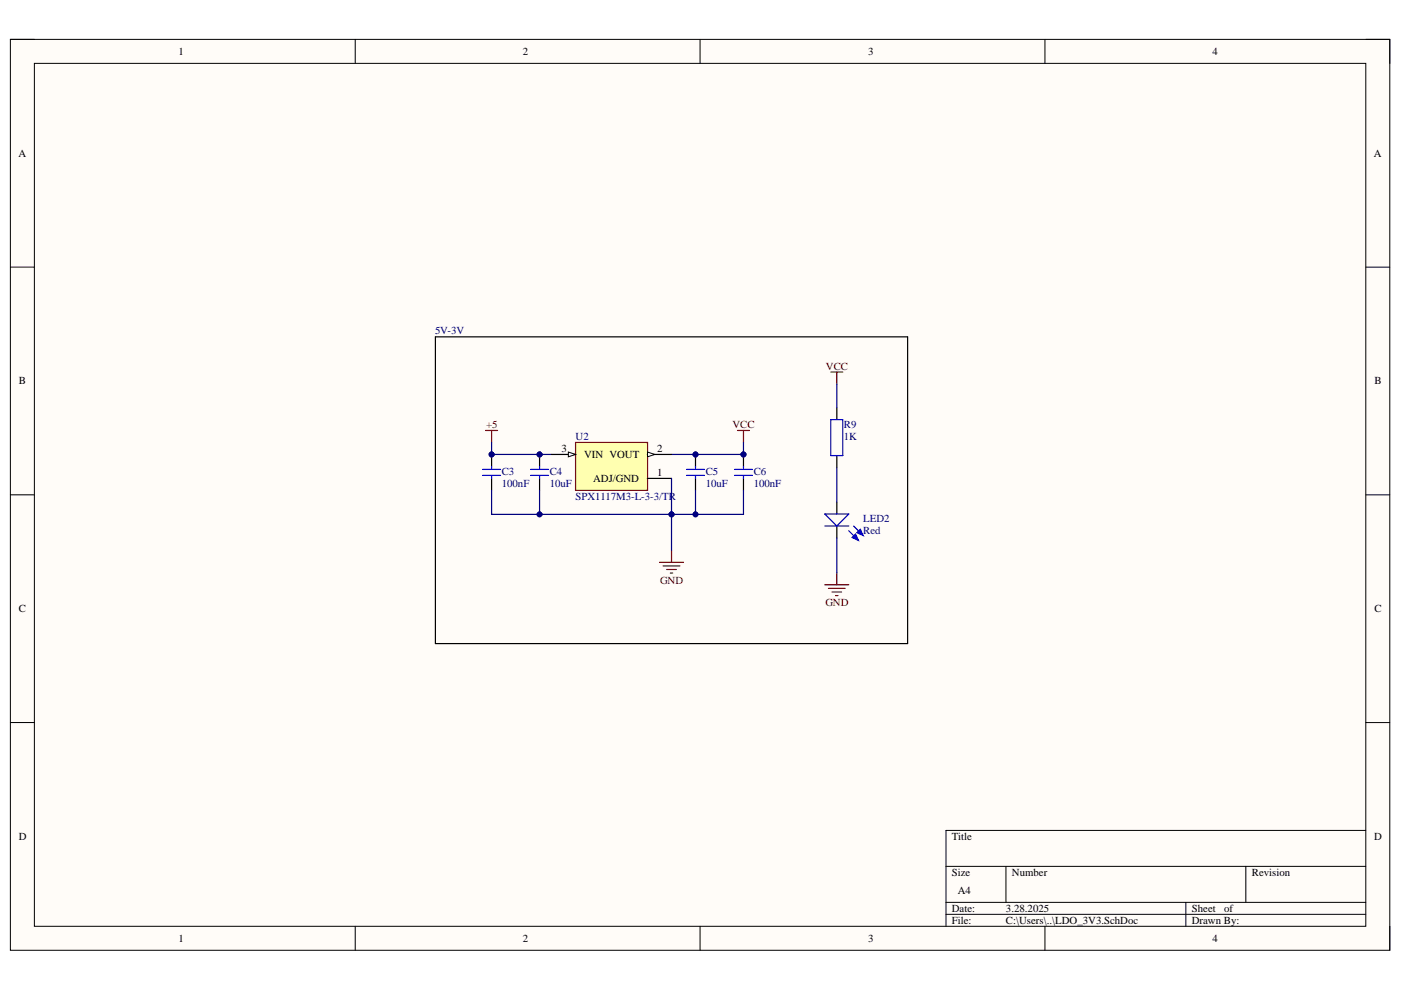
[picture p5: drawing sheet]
<svg xmlns="http://www.w3.org/2000/svg" width="297mm" height="210mm" viewBox="0 0 297 210" stroke-linecap="round" stroke-linejoin="round" font-family="sans-serif">
<defs><g id="words">
<g font-size="2.3">
<text x="37.9" y="11.7">1</text>
<text x="110.8" y="11.7">2</text>
<text x="184" y="11.7">3</text>
<text x="257" y="11.7">4</text>
<text x="3.9" y="33.2">A</text>
<text x="291.3" y="33.2">A</text>
<text x="4" y="81.5">B</text>
<text x="291.4" y="81.5">B</text>
<text x="119" y="95.9">3</text>
<text x="139.3" y="95.9">2</text>
<text x="123.8" y="97.1">VIN VOUT</text>
<text x="139.3" y="100.9">1</text>
<text x="125.8" y="102.2">ADJ/GND</text>
<text x="4" y="129.8">C</text>
<text x="291.4" y="129.8">C</text>
<text x="4" y="178.1">D</text>
<text x="201.8" y="178.1">Title</text>
<text x="291.3" y="178.1">D</text>
<text x="201.8" y="185.7">Size</text>
<text x="214.6" y="185.7">Number</text>
<text x="265.4" y="185.7">Revision</text>
<text x="203.1" y="189.5">A4</text>
<text x="201.8" y="193.3">Date:</text>
<text x="201.8" y="195.9">File:</text>
<text x="213.3" y="193.3">3.28.2025</text>
<text x="213.3" y="195.9">C:\Users\..\LDO_3V3.SchDoc</text>
<text x="252.7" y="193.3">Sheet</text>
<text x="252.7" y="195.9">Drawn By:</text>
<text x="259.5" y="193.3">of</text>
<text x="37.9" y="199.7">1</text>
<text x="110.8" y="199.7">2</text>
<text x="184" y="199.7">3</text>
<text x="257" y="199.7">4</text>
</g>
<g font-size="2.3" fill="#000080">
<text x="92.3" y="70.9">5V-3V</text>
<text x="122" y="93.3">U2</text>
<text x="178.9" y="93.3">1K</text>
<text x="178.9" y="90.7">R9</text>
<text x="106.4" y="100.7">C3</text>
<text x="116.5" y="100.7">C4</text>
<text x="149.6" y="100.7">C5</text>
<text x="159.8" y="100.7">C6</text>
<text x="106.4" y="103.2">100nF</text>
<text x="116.5" y="103.2">10uF</text>
<text x="122" y="106">SPX1117M3-L-3-3/TR</text>
<text x="149.6" y="103.2">10uF</text>
<text x="159.8" y="103.2">100nF</text>
<text x="183" y="113.3">Red</text>
<text x="183" y="110.7">LED2</text>
</g>
<g font-size="2.3" fill="#800000">
<text x="175.1" y="78.3">VCC</text>
<text x="103.1" y="90.7">+5</text>
<text x="155.3" y="90.7">VCC</text>
<text x="139.9" y="123.8">GND</text>
<text x="175" y="128.5">GND</text>
</g>
</g></defs>
<path d="M2.2 8.4h292.5v193.1h-292.5z" fill-rule="evenodd" fill="#fffcf8"/>
<path d="M2.2 8.4h292.5v193.1h-292.5z" fill="none" stroke="#000" stroke-width=".21"/>
<path d="M7.3 13.4h282.3v183h-282.3z" fill-rule="evenodd" fill="#fffcf8"/>
<g fill="none" stroke="#000" stroke-width=".21">
<path d="M2.2 8.4h5.1M7.3 13.4h282.3v183h-282.3zM75.3 8.4v5M148.4 8.4v5M221.5 8.4v5M289.6 8.4h5.1v5M2.2 56.6h5.1M289.6 56.6h5.1M2.2 104.9h5.1M289.6 104.9h5.1M2.2 153.2h5.1M289.6 153.2h5.1"/>
<path d="M289.6 176.1h-89v20.3M75.3 196.4v5.1M148.4 196.4v5.1M200.6 183.7h89M200.6 191.3h89M200.6 193.9h89M213.3 183.7v7.6M221.5 196.4v5.1M251.4 191.3v5.1M264.1 183.7v7.6M294.7 196.4v5.1"/>
</g>
<path d="M103 91.3h2.5M104.2 91.3v2.5M156.4 91.3h2.5M157.6 91.3v2.5M139.8 119.2h5.1M140.6 120h3.6M142.4 116.7v2.5M141.4 120.7h2M142.1 121.5h.5" fill="none" stroke="#800000" stroke-width=".25"/>
<circle cx="114.4" cy="96.4" r=".51" fill="#000080"/>
<circle cx="114.4" cy="96.4" r=".51" fill="none" stroke="#000080" stroke-width=".21"/>
<path d="M112.5 99.5h3.8M112.5 100.8h3.8" fill="none" stroke="#00f" stroke-width=".25"/>
<path d="M114.4 96.4v2.5M114.4 101.4v2.6" fill="none" stroke="#000" stroke-width=".25"/>
<circle cx="114.4" cy="96.4" r=".51" fill="#000080"/>
<circle cx="114.4" cy="96.4" r=".51" fill="none" stroke="#000080" stroke-width=".21"/>
<path d="M114.4 98.9v.6M114.4 100.8v.6" fill="none" stroke="#00f" stroke-width=".25"/>
<circle cx="147.5" cy="96.4" r=".51" fill="#000080"/>
<circle cx="147.5" cy="96.4" r=".51" fill="none" stroke="#000080" stroke-width=".21"/>
<path d="M145.6 99.5h3.8M145.6 100.8h3.8" fill="none" stroke="#00f" stroke-width=".25"/>
<path d="M147.5 96.4v2.5M147.5 101.4v2.6" fill="none" stroke="#000" stroke-width=".25"/>
<circle cx="147.5" cy="96.4" r=".51" fill="#000080"/>
<circle cx="147.5" cy="96.4" r=".51" fill="none" stroke="#000080" stroke-width=".21"/>
<path d="M147.5 98.9v.6M147.5 100.8v.6" fill="none" stroke="#00f" stroke-width=".25"/>
<circle cx="104.2" cy="96.4" r=".51" fill="#000080"/>
<circle cx="104.2" cy="96.4" r=".51" fill="none" stroke="#000080" stroke-width=".21"/>
<path d="M102.3 99.5h3.8M102.3 100.8h3.8" fill="none" stroke="#00f" stroke-width=".25"/>
<path d="M104.2 96.4v2.5M104.2 101.4v2.6" fill="none" stroke="#000" stroke-width=".25"/>
<circle cx="104.2" cy="96.4" r=".51" fill="#000080"/>
<circle cx="104.2" cy="96.4" r=".51" fill="none" stroke="#000080" stroke-width=".21"/>
<path d="M104.2 98.9v.6M104.2 100.8v.6" fill="none" stroke="#00f" stroke-width=".25"/>
<circle cx="157.6" cy="96.4" r=".51" fill="#000080"/>
<circle cx="157.6" cy="96.4" r=".51" fill="none" stroke="#000080" stroke-width=".21"/>
<path d="M155.7 99.5h3.8M155.7 100.8h3.8" fill="none" stroke="#00f" stroke-width=".25"/>
<path d="M157.6 96.4v2.5M157.6 101.4v2.6" fill="none" stroke="#000" stroke-width=".25"/>
<circle cx="157.6" cy="96.4" r=".51" fill="#000080"/>
<circle cx="157.6" cy="96.4" r=".51" fill="none" stroke="#000080" stroke-width=".21"/>
<path d="M157.6 98.9v.6M157.6 100.8v.6M174.9 111.5h5.1M174.9 109h5.1l-2.6 2.5zM181 111.5l1.8 1.8" fill="none" stroke="#00f" stroke-width=".25"/>
<path d="M92.3 71.4h100.1v65.1h-100.1zM177.4 106.4v2.6M177.4 111.5v2.6" fill="none" stroke="#000" stroke-width=".25"/>
<path d="M181.7 112.9l.7-.7 .6 1.4z" fill="#00f"/>
<path d="M180 112.5l1.7 1.8M181.7 112.9l.7-.7 .6 1.4z" fill="none" stroke="#00f" stroke-width=".25"/>
<path d="M180.7 114l.7-.8 .6 1.4z" fill="#00f"/>
<path d="M176.2 89h2.5v7.6h-2.5zM180.7 114l.7-.8 .6 1.4z" fill="none" stroke="#00f" stroke-width=".25"/>
<path d="M177.4 86.4v2.6M177.4 96.6v2.5" fill="none" stroke="#000" stroke-width=".25"/>
<path d="M176.2 78.9h2.5M177.4 78.9v2.5M174.9 124h5.1M175.6 124.8h3.6M176.4 125.5h2M177.2 126.3h.5M177.4 121.4v2.6" fill="none" stroke="#800000" stroke-width=".25"/>
<path d="M104.2 93.8v2.6h12.7" fill="none" stroke="#000080" stroke-width=".25"/>
<circle cx="104.2" cy="96.4" r=".51" fill="#000080"/>
<circle cx="104.2" cy="96.4" r=".51" fill="none" stroke="#000080" stroke-width=".21"/>
<circle cx="114.4" cy="96.4" r=".51" fill="#000080"/>
<circle cx="114.4" cy="96.4" r=".51" fill="none" stroke="#000080" stroke-width=".21"/>
<path d="M114.4 104v5.1h28" fill="none" stroke="#000080" stroke-width=".25"/>
<circle cx="114.4" cy="109.1" r=".51" fill="#000080"/>
<circle cx="114.4" cy="109.1" r=".51" fill="none" stroke="#000080" stroke-width=".21"/>
<circle cx="142.4" cy="109.1" r=".51" fill="#000080"/>
<circle cx="142.4" cy="109.1" r=".51" fill="none" stroke="#000080" stroke-width=".21"/>
<path d="M147.5 104v5.1h-5.1" fill="none" stroke="#000080" stroke-width=".25"/>
<circle cx="142.4" cy="109.1" r=".51" fill="#000080"/>
<circle cx="142.4" cy="109.1" r=".51" fill="none" stroke="#000080" stroke-width=".21"/>
<circle cx="147.5" cy="109.1" r=".51" fill="#000080"/>
<circle cx="147.5" cy="109.1" r=".51" fill="none" stroke="#000080" stroke-width=".21"/>
<path d="M157.6 93.8v2.6h-15.2" fill="none" stroke="#000080" stroke-width=".25"/>
<circle cx="147.5" cy="96.4" r=".51" fill="#000080"/>
<circle cx="147.5" cy="96.4" r=".51" fill="none" stroke="#000080" stroke-width=".21"/>
<circle cx="157.6" cy="96.4" r=".51" fill="#000080"/>
<circle cx="157.6" cy="96.4" r=".51" fill="none" stroke="#000080" stroke-width=".21"/>
<path d="M104.2 104v5.1h10.2" fill="none" stroke="#000080" stroke-width=".25"/>
<circle cx="114.4" cy="109.1" r=".51" fill="#000080"/>
<circle cx="114.4" cy="109.1" r=".51" fill="none" stroke="#000080" stroke-width=".21"/>
<path d="M157.6 104v5.1h-10.1" fill="none" stroke="#000080" stroke-width=".25"/>
<circle cx="147.5" cy="109.1" r=".51" fill="#000080"/>
<circle cx="147.5" cy="109.1" r=".51" fill="none" stroke="#000080" stroke-width=".21"/>
<path d="M177.4 81.4v5M177.4 99.1v7.3M177.4 114.1v7.3" fill="none" stroke="#000080" stroke-width=".25"/>
<path d="M122 93.8h15.3v10.2h-15.3z" fill-rule="evenodd" fill="#ffffb0"/>
<path d="M122 93.8h15.3v10.2h-15.3z" fill="none" stroke="#800000" stroke-width=".25"/>
<path d="M116.9 96.4h5.1" fill="none" stroke="#000" stroke-width=".25"/>
<path d="M120.5 95.8l1.5 .6-1.5 .5z" fill="#f8fcff"/>
<path d="M120.5 95.8l1.5 .6-1.5 .5z" fill="none" stroke="#000" stroke-width=".21"/>
<path d="M137.3 96.4h5.1" fill="none" stroke="#000" stroke-width=".25"/>
<path d="M137.3 95.8l1.5 .6-1.5 .5z" fill="#f8fcff"/>
<path d="M137.3 95.8l1.5 .6-1.5 .5z" fill="none" stroke="#000" stroke-width=".21"/>
<path d="M137.3 101.4h5.1" fill="none" stroke="#000" stroke-width=".25"/>
<path d="M142.4 101.4v15.3" fill="none" stroke="#000080" stroke-width=".25"/>
<circle cx="142.4" cy="109.1" r=".51" fill="#000080"/>
<circle cx="142.4" cy="109.1" r=".51" fill="none" stroke="#000080" stroke-width=".21"/>
<use href="#words"/>
</svg>
